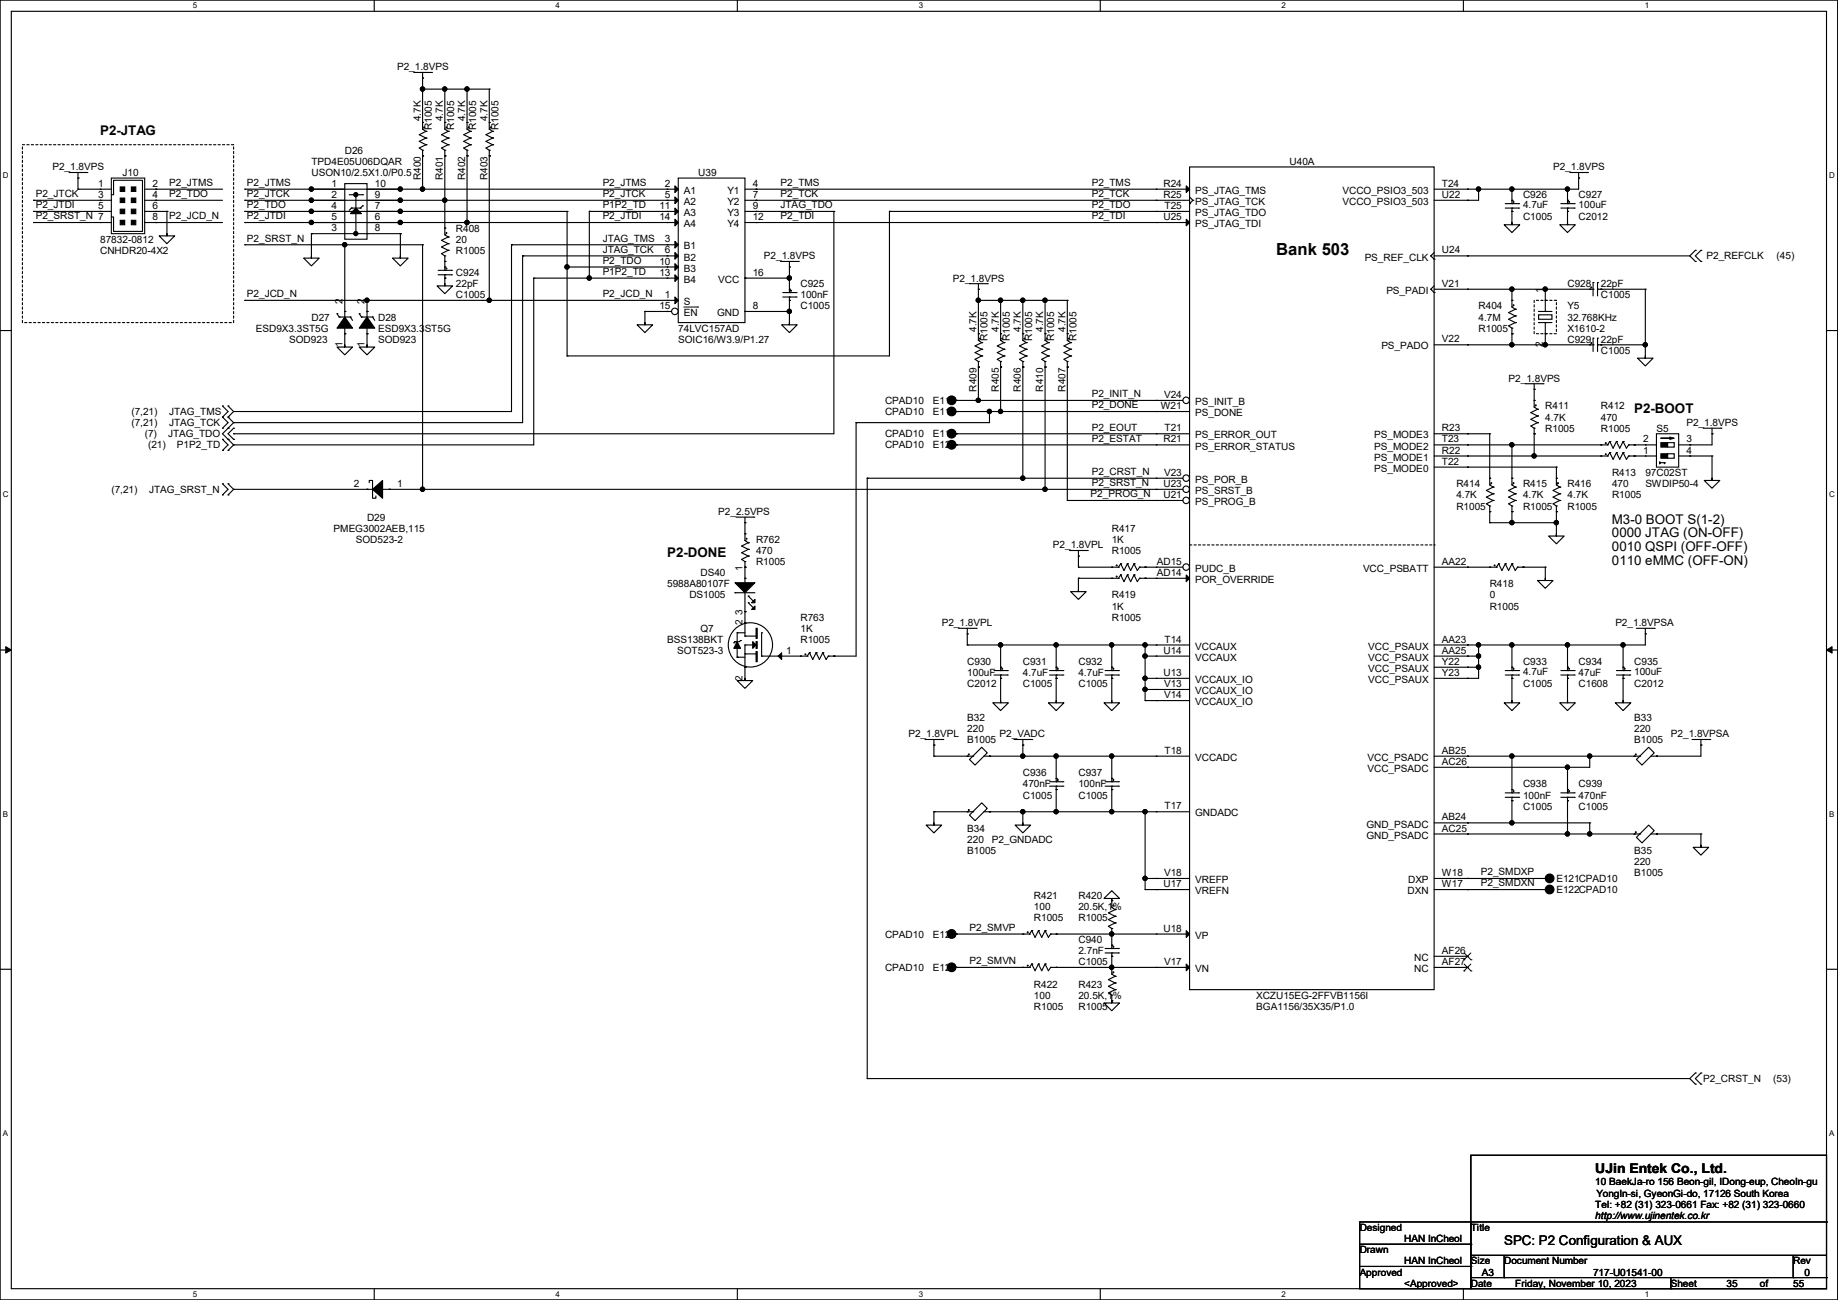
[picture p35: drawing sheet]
<svg xmlns="http://www.w3.org/2000/svg" width="420mm" height="297mm" viewBox="0 0 420 297" stroke-linecap="round" stroke-linejoin="round" font-family="sans-serif">
<defs><g id="words">
<text font-size="3.8" x="291.6" y="58.2">Bank 503</text>
<g font-size="3">
<text x="22.9" y="30.8">P2-JTAG</text>
<text x="373.4" y="94.3">P2-BOOT</text>
<text x="368.3" y="119.6">M3-0 BOOT S(1-2)</text>
<text x="368.3" y="122.8">0000 JTAG (ON-OFF)</text>
<text x="368.3" y="125.9">0010 QSPI (OFF-OFF)</text>
<text x="152.4" y="127.3">P2-DONE</text>
<text x="368.3" y="129">0110 eMMC (OFF-ON)</text>
<text x="364.5" y="268.1">UJin Entek Co., Ltd.</text>
<text x="343.7" y="284.5">SPC: P2 Configuration &amp; AUX</text>
</g>
<g font-size="2.3">
<text x="90.7" y="16.1">P2_1.8VPS</text>
<text x="96.1" y="27.7" transform="rotate(-90 96.1 27.7)">4.7K</text>
<text x="98.7" y="29.8" transform="rotate(-90 98.7 29.8)">R1005</text>
<text x="101.2" y="27.7" transform="rotate(-90 101.2 27.7)">4.7K</text>
<text x="103.8" y="29.8" transform="rotate(-90 103.8 29.8)">R1005</text>
<text x="106.3" y="27.7" transform="rotate(-90 106.3 27.7)">4.7K</text>
<text x="108.8" y="29.8" transform="rotate(-90 108.8 29.8)">R1005</text>
<text x="111.4" y="27.7" transform="rotate(-90 111.4 27.7)">4.7K</text>
<text x="113.9" y="29.8" transform="rotate(-90 113.9 29.8)">R1005</text>
<text x="78.8" y="35.1">D26</text>
<text x="12" y="38.9">P2_1.8VPS</text>
<text x="28" y="40.2">J10</text>
<text x="71.2" y="37.7">TPD4E05U06DQAR</text>
<text x="71.2" y="40.2">USON10/2.5X1.0/P0.5</text>
<text x="96.1" y="41.2" transform="rotate(-90 96.1 41.2)">R400</text>
<text x="101.2" y="41.2" transform="rotate(-90 101.2 41.2)">R401</text>
<text x="106.3" y="41.2" transform="rotate(-90 106.3 41.2)">R402</text>
<text x="111.4" y="41.2" transform="rotate(-90 111.4 41.2)">R403</text>
<text x="159.6" y="40.2">U39</text>
<text x="294.7" y="37.7">U40A</text>
<text x="354.9" y="38.9">P2_1.8VPS</text>
<text x="8.2" y="45">P2_JTCK</text>
<text x="8.2" y="47.6">P2_JTDI</text>
<text x="22.4" y="42.7">1</text>
<text x="22.4" y="45.2">3</text>
<text x="22.4" y="47.8">5</text>
<text x="34.8" y="42.7">2</text>
<text x="34.8" y="47.8">6</text>
<text x="34.8" y="45.2">4</text>
<text x="38.7" y="42.5">P2_JTMS</text>
<text x="38.7" y="45">P2_TDO</text>
<text x="56.4" y="42.5">P2_JTMS</text>
<text x="56.4" y="45">P2_JTCK</text>
<text x="56.4" y="47.6">P2_TDO</text>
<text x="75.7" y="42.7">1</text>
<text x="75.7" y="45.2">2</text>
<text x="75.7" y="47.8">4</text>
<text x="85.6" y="47.8">7</text>
<text x="85.6" y="45.2">9</text>
<text x="85.6" y="42.7">10</text>
<text x="137.7" y="42.5">P2_JTMS</text>
<text x="137.7" y="47.6">P1P2_TD</text>
<text x="137.7" y="45">P2_JTCK</text>
<text x="150.7" y="47.8">11</text>
<text x="151.9" y="42.7">2</text>
<text x="151.9" y="45.2">5</text>
<text x="156.3" y="44.3">A1</text>
<text x="156.3" y="46.8">A2</text>
<text x="166.2" y="44.3">Y1</text>
<text x="166.2" y="46.8">Y2</text>
<text x="172" y="42.7">4</text>
<text x="172" y="45.2">7</text>
<text x="172" y="47.8">9</text>
<text x="178.4" y="42.5">P2_TMS</text>
<text x="178.4" y="45">P2_TCK</text>
<text x="178.4" y="47.6">JTAG_TDO</text>
<text x="249.5" y="47.6">P2_TDO</text>
<text x="249.5" y="42.5">P2_TMS</text>
<text x="249.5" y="45">P2_TCK</text>
<text x="265.9" y="45.2">R25</text>
<text x="265.9" y="42.7">R24</text>
<text x="266.1" y="47.8">T25</text>
<text x="273.1" y="46.8">PS_JTAG_TCK</text>
<text x="273.1" y="44.3">PS_JTAG_TMS</text>
<text x="306.8" y="44.3">VCCO_PSIO3_503</text>
<text x="306.8" y="46.8">VCCO_PSIO3_503</text>
<text x="329.5" y="42.7">T24</text>
<text x="329.5" y="45.2">U22</text>
<text x="348" y="45.3">C926</text>
<text x="348" y="47.6">4.7uF</text>
<text x="360.7" y="45.3">C927</text>
<text x="360.7" y="47.6">100uF</text>
<text x="8.2" y="50.1">P2_SRST_N 7</text>
<text x="34.8" y="50.3">8</text>
<text x="38.7" y="50.1">P2_JCD_N</text>
<text x="56.4" y="50.1">P2_JTDI</text>
<text x="75.7" y="52.8">3</text>
<text x="75.7" y="50.3">5</text>
<text x="85.6" y="50.3">6</text>
<text x="85.6" y="52.8">8</text>
<text x="104.2" y="52.9">R408</text>
<text x="137.7" y="50.1">P2_JTDI</text>
<text x="150.7" y="50.3">14</text>
<text x="156.3" y="49.4">A3</text>
<text x="156.3" y="51.9">A4</text>
<text x="166.2" y="49.4">Y3</text>
<text x="166.2" y="51.9">Y4</text>
<text x="172" y="50.3">12</text>
<text x="178.4" y="50.1">P2_TDI</text>
<text x="249.5" y="50.1">P2_TDI</text>
<text x="265.9" y="50.3">U25</text>
<text x="273.1" y="51.9">PS_JTAG_TDI</text>
<text x="273.1" y="49.4">PS_JTAG_TDO</text>
<text x="348" y="50.4">C1005</text>
<text x="360.7" y="50.4">C2012</text>
<text x="22.9" y="55.5">87832-0812</text>
<text x="22.9" y="58">CNHDR20-4X2</text>
<text x="56.4" y="55.2">P2_SRST_N</text>
<text x="104.2" y="55.5">20</text>
<text x="104.2" y="58">R1005</text>
<text x="137.7" y="55.2">JTAG_TMS</text>
<text x="137.7" y="57.7">JTAG_TCK</text>
<text x="151.9" y="55.4">3</text>
<text x="151.9" y="57.9">6</text>
<text x="156.3" y="57">B1</text>
<text x="156.3" y="59.5">B2</text>
<text x="174.5" y="59.3">P2_1.8VPS</text>
<text x="311.8" y="59.5">PS_REF_CLK</text>
<text x="329.5" y="57.9">U24</text>
<text x="389.9" y="59.3">P2_REFCLK</text>
<text x="405.9" y="59.3">(45)</text>
<text x="104.2" y="63.1">C924</text>
<text x="104.2" y="65.6">22pF</text>
<text x="137.7" y="60.3">P2_TDO</text>
<text x="137.7" y="62.8">P1P2_TD</text>
<text x="150.7" y="60.5">10</text>
<text x="150.7" y="63">13</text>
<text x="156.3" y="62.1">B3</text>
<text x="156.3" y="64.6">B4</text>
<text x="164.1" y="64.6">VCC</text>
<text x="172" y="63">16</text>
<text x="182.9" y="65.6">C925</text>
<text x="217.7" y="64.3">P2_1.8VPS</text>
<text x="329.5" y="65.5">V21</text>
<text x="358.2" y="65.6">C928</text>
<text x="365.8" y="65.6">22pF</text>
<text x="56.4" y="67.9">P2_JCD_N</text>
<text x="78.2" y="69.4" transform="rotate(-90 78.2 69.4)">2</text>
<text x="83.3" y="69.4" transform="rotate(-90 83.3 69.4)">2</text>
<text x="104.2" y="68.2">C1005</text>
<text x="137.7" y="67.9">P2_JCD_N</text>
<text x="150.7" y="70.6">15</text>
<text x="151.9" y="68.1">1</text>
<text x="156.3" y="69.7">S</text>
<text x="172" y="70.6">8</text>
<text x="182.9" y="68.2">100nF</text>
<text x="182.9" y="70.7">C1005</text>
<text x="316.8" y="67.1">PS_PADI</text>
<text x="337.9" y="70.7">R404</text>
<text x="352.5" y="66.8" transform="rotate(-90 352.5 66.8)">1</text>
<text x="358.2" y="70.7">Y5</text>
<text x="365.8" y="68.2">C1005</text>
<text x="58.5" y="75.8">ESD9X3.3ST5G</text>
<text x="71.2" y="73.2">D27</text>
<text x="86.4" y="73.2">D28</text>
<text x="86.4" y="75.8">ESD9X3.3ST5G</text>
<text x="155" y="75.8">74LVC157AD</text>
<text x="156.3" y="72.2">EN</text>
<text x="163.9" y="72.2">GND</text>
<text x="223.1" y="75.9" transform="rotate(-90 223.1 75.9)">4.7K</text>
<text x="225.7" y="77.9" transform="rotate(-90 225.7 77.9)">R1005</text>
<text x="228.2" y="75.9" transform="rotate(-90 228.2 75.9)">4.7K</text>
<text x="230.8" y="77.9" transform="rotate(-90 230.8 77.9)">R1005</text>
<text x="233.3" y="75.9" transform="rotate(-90 233.3 75.9)">4.7K</text>
<text x="235.8" y="77.9" transform="rotate(-90 235.8 77.9)">R1005</text>
<text x="238.4" y="75.9" transform="rotate(-90 238.4 75.9)">4.7K</text>
<text x="240.9" y="77.9" transform="rotate(-90 240.9 77.9)">R1005</text>
<text x="243.5" y="75.9" transform="rotate(-90 243.5 75.9)">4.7K</text>
<text x="246" y="77.9" transform="rotate(-90 246 77.9)">R1005</text>
<text x="337.9" y="73.2">4.7M</text>
<text x="337.9" y="75.8">R1005</text>
<text x="358.2" y="73.2">32.768KHz</text>
<text x="358.2" y="75.8">X1610-2</text>
<text x="66.1" y="78.3">SOD923</text>
<text x="78.2" y="79.3" transform="rotate(-90 78.2 79.3)">1</text>
<text x="83.3" y="79.3" transform="rotate(-90 83.3 79.3)">1</text>
<text x="86.4" y="78.3">SOD923</text>
<text x="155" y="78.3">SOIC16/W3.9/P1.27</text>
<text x="315.6" y="79.8">PS_PADO</text>
<text x="329.5" y="78.2">V22</text>
<text x="352.5" y="79.3" transform="rotate(-90 352.5 79.3)">2</text>
<text x="358.2" y="78.3">C929</text>
<text x="365.8" y="78.3">22pF</text>
<text x="365.8" y="80.9">C1005</text>
<text x="223.1" y="89.5" transform="rotate(-90 223.1 89.5)">R409</text>
<text x="228.2" y="89.5" transform="rotate(-90 228.2 89.5)">R405</text>
<text x="233.3" y="89.5" transform="rotate(-90 233.3 89.5)">R406</text>
<text x="238.4" y="89.5" transform="rotate(-90 238.4 89.5)">R410</text>
<text x="243.5" y="89.5" transform="rotate(-90 243.5 89.5)">R407</text>
<text x="344.7" y="87.2">P2_1.8VPS</text>
<text x="30" y="94.8">(7,21)</text>
<text x="38.7" y="94.8">JTAG_TMS</text>
<text x="202.2" y="94.8">CPAD10</text>
<text x="202.2" y="92.3">CPAD10</text>
<text x="213.2" y="94.8">E118</text>
<text x="213.2" y="92.3">E117</text>
<text x="249.5" y="90.8">P2_INIT_N</text>
<text x="249.5" y="93.3">P2_DONE</text>
<text x="265.2" y="93.5">W21</text>
<text x="266" y="90.9">V24</text>
<text x="273.1" y="92.5">PS_INIT_B</text>
<text x="273.1" y="95.1">PS_DONE</text>
<text x="353.1" y="93.6">R411</text>
<text x="365.8" y="93.6">R412</text>
<text x="30" y="97.4">(7,21)</text>
<text x="33.1" y="99.9">(7)</text>
<text x="38.4" y="99.9">JTAG_TDO</text>
<text x="38.7" y="97.4">JTAG_TCK</text>
<text x="202.2" y="99.9">CPAD10</text>
<text x="213.2" y="99.9">E119</text>
<text x="249.5" y="98.4">P2_EOUT</text>
<text x="249.5" y="100.9">P2_ESTAT</text>
<text x="265.9" y="101.1">R21</text>
<text x="266.1" y="98.6">T21</text>
<text x="273.1" y="100.2">PS_ERROR_OUT</text>
<text x="314" y="100.2">PS_MODE3</text>
<text x="329.5" y="101.1">T23</text>
<text x="329.5" y="98.6">R23</text>
<text x="353.1" y="96.1">4.7K</text>
<text x="353.1" y="98.6">R1005</text>
<text x="365.8" y="96.1">470</text>
<text x="365.8" y="98.6">R1005</text>
<text x="375.5" y="101.1">2</text>
<text x="378.5" y="98.6">S5</text>
<text x="385.4" y="97.4">P2_1.8VPS</text>
<text x="385.4" y="101.1">3</text>
<text x="33.8" y="102.4">(21)</text>
<text x="40.4" y="102.4">P1P2_TD</text>
<text x="202.2" y="102.4">CPAD10</text>
<text x="213.2" y="102.4">E120</text>
<text x="273.1" y="102.7">PS_ERROR_STATUS</text>
<text x="314" y="107.8">PS_MODE0</text>
<text x="314" y="105.2">PS_MODE1</text>
<text x="314" y="102.7">PS_MODE2</text>
<text x="329.5" y="106.2">T22</text>
<text x="329.5" y="103.6">R22</text>
<text x="375.5" y="103.6">1</text>
<text x="385.4" y="103.6">4</text>
<text x="25.4" y="112.6">(7,21)</text>
<text x="34.1" y="112.6">JTAG_SRST_N</text>
<text x="80.8" y="111.3">2</text>
<text x="90.7" y="111.3">1</text>
<text x="249.2" y="113.6">P2_PROG_N</text>
<text x="249.5" y="108.5">P2_CRST_N</text>
<text x="249.5" y="111.1">P2_SRST_N</text>
<text x="265.9" y="113.8">U21</text>
<text x="265.9" y="111.3">U23</text>
<text x="266" y="108.7">V23</text>
<text x="273.1" y="110.3">PS_POR_B</text>
<text x="273.1" y="112.9">PS_SRST_B</text>
<text x="332.8" y="111.3">R414</text>
<text x="332.8" y="113.9">4.7K</text>
<text x="348" y="111.3">R415</text>
<text x="348" y="113.9">4.7K</text>
<text x="358.2" y="111.3">R416</text>
<text x="358.2" y="113.9">4.7K</text>
<text x="368.3" y="108.8">R413</text>
<text x="368.3" y="111.3">470</text>
<text x="368.3" y="113.9">R1005</text>
<text x="376" y="108.8">97C02ST</text>
<text x="376" y="111.3">SWDIP50-4</text>
<text x="83.9" y="119">D29</text>
<text x="164.1" y="117.7">P2_2.5VPS</text>
<text x="273.1" y="115.4">PS_PROG_B</text>
<text x="332.8" y="116.4">R1005</text>
<text x="348" y="116.4">R1005</text>
<text x="358.2" y="116.4">R1005</text>
<text x="76.2" y="121.5">PMEG3002AEB,115</text>
<text x="81.3" y="124">SOD523-2</text>
<text x="172.8" y="124">R762</text>
<text x="240.6" y="125.3">P2_1.8VPL</text>
<text x="254" y="121.5">R417</text>
<text x="254" y="124">1K</text>
<text x="160.1" y="131.7">DS40</text>
<text x="169.7" y="130.3" transform="rotate(-90 169.7 130.3)">1</text>
<text x="172.8" y="126.6">470</text>
<text x="172.8" y="129.1">R1005</text>
<text x="254" y="126.6">R1005</text>
<text x="264.3" y="129">AD15</text>
<text x="264.3" y="131.6">AD14</text>
<text x="273.1" y="130.6">PUDC_B</text>
<text x="311.5" y="130.6">VCC_PSBATT</text>
<text x="329.5" y="129">AA22</text>
<text x="152.4" y="134.2">5988A80107F</text>
<text x="157.5" y="136.7">DS1005</text>
<text x="254" y="136.7">R419</text>
<text x="273.1" y="133.2">POR_OVERRIDE</text>
<text x="340.4" y="134.2">R418</text>
<text x="340.4" y="136.7">0</text>
<text x="169.7" y="142.8" transform="rotate(-90 169.7 142.8)">2</text>
<text x="169.7" y="140.5" transform="rotate(-90 169.7 140.5)">3</text>
<text x="182.9" y="141.8">R763</text>
<text x="215.2" y="143.1">P2_1.8VPL</text>
<text x="254" y="139.3">1K</text>
<text x="254" y="141.8">R1005</text>
<text x="340.4" y="139.3">R1005</text>
<text x="369.1" y="143.1">P2_1.8VPSA</text>
<text x="152.4" y="146.9">BSS138BKT</text>
<text x="154.7" y="149.4">SOT523-3</text>
<text x="160.1" y="144.4">Q7</text>
<text x="179.6" y="149.4">1</text>
<text x="182.9" y="144.4">1K</text>
<text x="182.9" y="146.9">R1005</text>
<text x="265.9" y="149.4">U14</text>
<text x="266.1" y="146.8">T14</text>
<text x="273.1" y="148.4">VCCAUX</text>
<text x="312.6" y="148.4">VCC_PSAUX</text>
<text x="329.5" y="146.8">AA23</text>
<text x="329.5" y="149.4">AA25</text>
<text x="169.7" y="155.5" transform="rotate(-90 169.7 155.5)">2</text>
<text x="221" y="152">C930</text>
<text x="221" y="154.5">100uF</text>
<text x="233.7" y="152">C931</text>
<text x="233.7" y="154.5">4.7uF</text>
<text x="246.4" y="152">C932</text>
<text x="246.4" y="154.5">4.7uF</text>
<text x="265.9" y="154.4">U13</text>
<text x="273.1" y="151">VCCAUX</text>
<text x="312.6" y="151">VCC_PSAUX</text>
<text x="312.6" y="153.5">VCC_PSAUX</text>
<text x="329.5" y="151.9">Y22</text>
<text x="329.5" y="154.4">Y23</text>
<text x="348" y="152">C933</text>
<text x="348" y="154.3">4.7uF</text>
<text x="360.7" y="152">C934</text>
<text x="360.7" y="154.5">47uF</text>
<text x="373.4" y="152">C935</text>
<text x="373.4" y="154.3">100uF</text>
<text x="221" y="157.1">C2012</text>
<text x="233.7" y="157.1">C1005</text>
<text x="246.4" y="157.1">C1005</text>
<text x="266" y="159.5">V14</text>
<text x="266" y="157">V13</text>
<text x="273.1" y="161.1">VCCAUX_IO</text>
<text x="273.1" y="156">VCCAUX_IO</text>
<text x="273.1" y="158.6">VCCAUX_IO</text>
<text x="312.6" y="156">VCC_PSAUX</text>
<text x="348" y="157.1">C1005</text>
<text x="360.7" y="157.1">C1608</text>
<text x="373.4" y="157.1">C2012</text>
<text x="221" y="164.7">B32</text>
<text x="221" y="167.2">220</text>
<text x="373.4" y="164.7">B33</text>
<text x="373.4" y="167.2">220</text>
<text x="207.6" y="168.5">P2_1.8VPL</text>
<text x="221" y="169.8">B1005</text>
<text x="228.4" y="168.5">P2_VADC</text>
<text x="266.1" y="172.2">T18</text>
<text x="273.1" y="173.8">VCCADC</text>
<text x="312.5" y="173.8">VCC_PSADC</text>
<text x="329.5" y="172.2">AB25</text>
<text x="373.4" y="169.8">B1005</text>
<text x="381.8" y="168.5">P2_1.8VPSA</text>
<text x="233.7" y="177.4">C936</text>
<text x="233.7" y="179.9">470nF</text>
<text x="246.4" y="177.4">C937</text>
<text x="246.4" y="179.9">100nF</text>
<text x="312.5" y="176.4">VCC_PSADC</text>
<text x="329.5" y="174.8">AC26</text>
<text x="348" y="179.9">C938</text>
<text x="360.7" y="179.9">C939</text>
<text x="233.7" y="182.5">C1005</text>
<text x="246.4" y="182.5">C1005</text>
<text x="266.1" y="184.9">T17</text>
<text x="348" y="182.5">100nF</text>
<text x="348" y="185">C1005</text>
<text x="360.7" y="182.5">470nF</text>
<text x="360.7" y="185">C1005</text>
<text x="221" y="190.1">B34</text>
<text x="273.1" y="186.5">GNDADC</text>
<text x="312.2" y="191.6">GND_PSADC</text>
<text x="312.2" y="189.1">GND_PSADC</text>
<text x="329.5" y="190">AC25</text>
<text x="329.5" y="187.5">AB24</text>
<text x="221" y="192.6">220</text>
<text x="221" y="195.2">B1005</text>
<text x="226.6" y="192.6">P2_GNDADC</text>
<text x="373.4" y="195.2">B35</text>
<text x="373.4" y="197.7">220</text>
<text x="265.9" y="202.7">U17</text>
<text x="266" y="200.2">V18</text>
<text x="273.1" y="201.8">VREFP</text>
<text x="321.8" y="201.8">DXP</text>
<text x="329.5" y="200.2">W18</text>
<text x="329.5" y="202.7">W17</text>
<text x="338.4" y="200">P2_SMDXP</text>
<text x="338.4" y="202.5">P2_SMDXN</text>
<text x="355.6" y="201.5">E121CPAD10</text>
<text x="373.4" y="200.2">B1005</text>
<text x="236.3" y="205.3">R421</text>
<text x="236.3" y="207.9">100</text>
<text x="246.4" y="205.3">R420</text>
<text x="246.4" y="207.9">20.5K,1%</text>
<text x="273.1" y="204.3">VREFN</text>
<text x="321.7" y="204.3">DXN</text>
<text x="355.6" y="204">E122CPAD10</text>
<text x="202.2" y="214.2">CPAD10</text>
<text x="213.2" y="214.2">E123</text>
<text x="221.5" y="212.7">P2_SMVP</text>
<text x="236.3" y="210.4">R1005</text>
<text x="246.4" y="215.5">C940</text>
<text x="246.4" y="210.4">R1005</text>
<text x="265.9" y="212.9">U18</text>
<text x="273.1" y="214.5">VP</text>
<text x="202.2" y="221.8">CPAD10</text>
<text x="213.2" y="221.8">E124</text>
<text x="221.5" y="220.3">P2_SMVN</text>
<text x="246.4" y="218">2.7nF</text>
<text x="246.4" y="220.6">C1005</text>
<text x="266" y="220.5">V17</text>
<text x="323.1" y="219.5">NC</text>
<text x="329.5" y="217.9">AF26</text>
<text x="329.5" y="220.5">AF27</text>
<text x="236.3" y="225.6">R422</text>
<text x="246.4" y="225.6">R423</text>
<text x="273.1" y="222.1">VN</text>
<text x="323.1" y="222.1">NC</text>
<text x="236.3" y="228.2">100</text>
<text x="236.3" y="230.7">R1005</text>
<text x="246.4" y="228.2">20.5K,1%</text>
<text x="246.4" y="230.7">R1005</text>
<text x="287.1" y="228.2">XCZU15EG-2FFVB1156I</text>
<text x="287.1" y="230.7">BGA1156/35X35/P1.0</text>
<text x="389.2" y="247.2">P2_CRST_N</text>
<text x="405.2" y="247.2">(53)</text>
<text x="364.5" y="270.8">10 BaekJa-ro 156 Beon-gil, IDong-eup, CheoIn-gu</text>
<text x="364.5" y="275.9">Tel: +82 (31) 323-0661 Fax: +82 (31) 323-0660</text>
<text x="364.8" y="273.4">YongIn-si, GyeonGi-do, 17126 South Korea</text>
<text x="310.7" y="281.3">Designed</text>
<text x="336.1" y="281.3">Title</text>
<text x="364.5" y="278.5">http://www.ujinentek.co.kr</text>
<text x="310.7" y="286.3">Drawn</text>
<text x="320.8" y="283.8">HAN InCheol</text>
<text x="310.7" y="291.4">Approved</text>
<text x="320.8" y="294">&lt;Approved&gt;</text>
<text x="320.8" y="288.9">HAN InCheol</text>
<text x="336.1" y="288.9">Size</text>
<text x="336.1" y="294">Date</text>
<text x="338.6" y="291.4">A3</text>
<text x="343.7" y="288.9">Document Number</text>
<text x="346.2" y="294">Friday, November 10, 2023</text>
<text x="364" y="291.4">717-U01541-00</text>
<text x="381.8" y="294">Sheet</text>
<text x="394.5" y="294">35</text>
<text x="402.1" y="294">of</text>
<text x="409.7" y="288.9">Rev</text>
<text x="409.7" y="294">55</text>
<text x="412.3" y="291.4">0</text>
</g>
<g font-size="1.8">
<text x="44" y="1.9">5</text>
<text x="127" y="1.9">4</text>
<text x="209.9" y="1.9">3</text>
<text x="292.9" y="1.9">2</text>
<text x="375.8" y="1.9">1</text>
<text x=".7" y="40.6">D</text>
<text x="418" y="40.6">D</text>
<text x=".7" y="113.6">C</text>
<text x="418" y="113.6">C</text>
<text x=".7" y="186.6">B</text>
<text x="418" y="186.6">B</text>
<text x=".7" y="259.5">A</text>
<text x="418" y="259.5">A</text>
<text x="44" y="296.3">5</text>
<text x="127" y="296.3">4</text>
<text x="209.9" y="296.3">3</text>
<text x="292.9" y="296.3">2</text>
<text x="375.8" y="296.3">1</text>
</g>
</g></defs>
<path d="M0 0h419.9v297h-419.9zM2.6 2.6h414.8v291.8h-414.8z" fill="none" stroke="#000" stroke-width=".25"/>
<g fill="#fff">
<path d="M44 .3h1v2h-1z"/>
<path d="M44 294.7h1v2h-1z"/>
</g>
<path d="M85.5 0v2.6M85.5 294.4v2.6" fill="none" stroke="#000" stroke-width=".25"/>
<g fill="#fff">
<path d="M127 .3h.9v2h-.9z"/>
<path d="M127 294.7h.9v2h-.9z"/>
</g>
<path d="M168.5 0v2.6M168.5 294.4v2.6" fill="none" stroke="#000" stroke-width=".25"/>
<g fill="#fff">
<path d="M209.9 .3h1v2h-1z"/>
<path d="M209.9 294.7h1v2h-1z"/>
</g>
<path d="M251.4 0v2.6M251.4 294.4v2.6" fill="none" stroke="#000" stroke-width=".25"/>
<g fill="#fff">
<path d="M292.9 .3h.9v2h-.9z"/>
<path d="M292.9 294.7h.9v2h-.9z"/>
</g>
<path d="M334.4 0v2.6M334.4 294.4v2.6" fill="none" stroke="#000" stroke-width=".25"/>
<g fill="#fff">
<path d="M375.8 .3h1v2h-1z"/>
<path d="M375.8 294.7h1v2h-1z"/>
<path d="M.7 39h1.2v2h-1.2z"/>
<path d="M418 39h1.3v2h-1.3z"/>
<path d="M.7 112h1.2v2h-1.2z"/>
<path d="M418 112h1.3v2h-1.3z"/>
</g>
<path d="M0 75.5h2.6M417.4 75.5h2.5" fill="none" stroke="#000" stroke-width=".25"/>
<g fill="#fff">
<path d="M.7 185h1.2v1.9h-1.2z"/>
<path d="M418 185h1.2v1.9h-1.2z"/>
</g>
<path d="M0 148.5h2.6M417.4 148.5h2.5" fill="none" stroke="#000" stroke-width=".25"/>
<path d="M1.3 147.7l1.3 .8-1.3 .7zM417.4 148.5l1.2-.8v1.5z" fill="#000" stroke="#000" stroke-width=".23"/>
<g fill="#fff">
<path d="M.7 257.9h1.2v2h-1.2z"/>
<path d="M418 257.9h1.2v2h-1.2z"/>
</g>
<g fill="none" stroke="#000" stroke-width=".25">
<path d="M94.5 16.6h4.1M96.6 17.8h.1M96.6 16.6v1.2M98.6 16.6h.1M15.8 39.4h4.1M17.8 39.4v1.3M19.9 39.4h.1M111.8 29.5h.1M111.8 35.6h.1M111.8 34.3h.1M111.8 28h.1M111.8 28v1.5"/>
<path d="M111.8 34.3v1.3M111.8 29.5l.8 .5M112.6 33.1h.1M112.6 30h.1M112.6 31.5h.1M112.6 31.5l-1.6 .8 1.6 .8M112.6 30l-1.6 .8 1.6 .7M112.6 33.1l-1.6 .7 .8 .5M358.7 39.4h4.1M360.7 39.4v1.3M362.8 39.4h.1M17.8 40.7h.1"/>
<path d="M36.4 53.9h1.7v-.5v.5h1.8l-1.8 1.8zM69.4 59h1.8v-.5v.5h1.7l-1.7 1.7zM89.7 59h1.8v-.5v.5h1.8l-1.8 1.7zM155 40.7h15.2v33h-15.2zM178.4 59.7h4M180.4 59.7v1.3M182.4 59.7h.1M343.7 51.4h1.8v-.6v.6h1.8l-1.8 1.7zM356.4 51.4h1.8v-.6v.6h1.8l-1.8 1.7zM360.7 40.7h.1M387.4 57.2h.1M387.4 59.7h.1"/>
<path d="M387.4 57.2l-1.3 1.3 1.3 1.2M388.7 59.7h.1M388.7 57.2h.1M388.7 57.2l-1.3 1.3 1.3 1.2M77 79.3h1.8v-.5v.5h1.8l-1.8 1.8zM77 71.7h.1M77 71.7l.5 .7M77.5 72.4h.1M77.5 72.4h2.6M78.8 71.2h.1M78.8 76.2h.1M78.8 71.2v5"/>
<path d="M80.1 72.4h.1M80.1 72.4l.5 .8M82.1 79.3h1.8v-.5v.5h1.7l-1.7 1.8zM82.1 71.7h.1M82.1 71.7l.5 .7M82.6 72.4h.1M82.6 72.4h2.5M83.9 71.2h.1M83.9 76.2h.1M83.9 71.2v5M85.1 72.4h.1M85.1 72.4l.5 .8"/>
<path d="M99.9 65.3h1.7v-.5v.5h1.8l-1.8 1.8zM145.6 74.2h1.8v-.5v.5h1.7l-1.7 1.8zM152.4 68.6h.1M152.4 68.6h2.6M178.6 74.2h1.8v-.5v.5h1.8l-1.8 1.8zM178.9 67.9h3M178.9 66.8h3M180.4 61h.1M180.4 66.8h.1M180.4 67.9h.1M180.4 66.1h.1M180.4 68.6h.1"/>
<path d="M180.4 66.1v.7M180.4 67.9v.7M181.9 67.9h.1M181.9 66.8h.1M221.5 64.8h4.1M223.6 66.1h.1M223.6 64.8v1.3M225.6 64.8h.1M228.6 77.8h.1M228.6 76.2h.1M228.6 76.2v1.6M228.6 77.8l.8 .5"/>
<path d="M229.4 78.3h.1M229.4 79.8h.1M229.4 79.8l-1.5 .8 1.5 .7M229.4 78.3l-1.5 .7 1.5 .8M233.7 77.8h.1M233.7 76.2h.1M233.7 76.2v1.6M233.7 77.8l.8 .5M234.5 78.3h.1M234.5 79.8h.1M234.5 79.8l-1.5 .8 1.5 .7M234.5 78.3l-1.5 .7 1.5 .8"/>
<path d="M238.8 77.8h.1M238.8 76.2h.1M238.8 76.2v1.6M238.8 77.8l.8 .5M239.6 78.3h.1M239.6 79.8h.1M239.6 79.8l-1.6 .8 1.6 .7M239.6 78.3l-1.6 .7 1.6 .8M243.9 77.8h.1M243.9 76.2h.1M243.9 76.2v1.6M243.9 77.8l.7 .5"/>
<path d="M244.6 78.3h.1M244.6 79.8h.1M244.6 79.8l-1.5 .8 1.5 .7M244.6 78.3l-1.5 .7 1.5 .8M363.3 78.8h.1M363.3 66.1h.1M363.3 78.8h.7M363.3 66.1h.7M364 78.8h.1M364 77.3h.1M364 66.1h.1M364 64.6h.1"/>
<path d="M364 64.6v3M364 77.3v3M365 77.3h.1M365 78.8h.1M365 64.6h.1M365 66.1h.1M365 78.8h.8M365 64.6v3M365 77.3v3M365 66.1h.8M365.8 78.8h.1M365.8 66.1h.1"/>
<path d="M50.8 95.3h.1M50.8 92.8h.1M50.8 97.8h.1M50.8 92.8l1.3 1.2-1.3 1.3M50.8 95.3l1.3 1.3-1.3 1.2M52.1 97.8h.1M52.1 92.8h.1M52.1 95.3h.1M52.1 95.3l1.3 1.3-2.6 2.5 2.6 2.5-1.3 1.3M52.1 92.8l1.3 1.2-1.3 1.3M53.4 97.8h.1M53.4 97.8l-1.3 1.3 1.3 1.3"/>
<path d="M218.5 94h.1M228.6 83.9h.1M228.6 82.6h.1M228.6 82.6v1.3M229.4 81.3h.1M229.4 81.3l-1.5 .8 .7 .5M233.7 83.9h.1M233.7 82.6h.1M233.7 82.6v1.3M234.5 81.3h.1M234.5 81.3l-1.5 .8 .7 .5M238.8 83.9h.1"/>
<path d="M238.8 82.6h.1M238.8 82.6v1.3M239.6 81.3h.1M239.6 81.3l-1.6 .8 .8 .5M243.9 83.9h.1M243.9 82.6h.1M243.9 82.6v1.3M244.6 81.3h.1M244.6 81.3l-1.5 .8 .8 .5M348.5 87.7h4.1M350.6 88.9h.1M350.6 93h.1"/>
<path d="M350.6 99.1h.1M350.6 97.8h.1M350.6 91.5h.1M350.6 87.7v1.2M350.6 91.5v1.5M350.6 97.8v1.3M350.6 93l.7 .5M351.3 96.6h.1M351.3 93.5h.1M351.3 95h.1M351.3 95l-1.5 .8 1.5 .8M351.3 93.5l-1.5 .8 1.5 .7"/>
<path d="M351.3 96.6l-1.5 .7 .8 .5M352.6 87.7h.1M374.2 81.8h1.8v-.5v.5h1.7l-1.7 1.8zM389.2 97.8h4M391.2 99.1h.1M391.2 97.8v1.3M393.2 97.8h.1M50.8 102.9h.1M50.8 100.4h.1M50.8 113.1h.1M50.8 110.5h.1M50.8 100.4l1.3 1.2-1.3 1.3"/>
<path d="M50.8 110.5l1.3 1.3-1.3 1.3M52.1 100.4h.1M52.1 102.9h.1M52.1 110.5h.1M52.1 113.1h.1M52.1 110.5l1.3 1.3-1.3 1.3M53.4 100.4h.1M168.2 118.2h4.1M170.2 119.4h.1M170.2 118.2v1.2M172.3 118.2h.1M355.6 110.8h.1"/>
<path d="M355.6 116.9h.1M355.6 115.6h.1M355.6 109.3h.1M355.6 109.3v1.5M355.6 115.6v1.3M355.6 110.8l.8 .5M356.4 114.3h.1M356.4 111.3h.1M356.4 112.8h.1M356.4 112.8l-1.5 .8 1.5 .7M356.4 111.3l-1.5 .8 1.5 .7M356.4 114.3l-1.5 .8 .7 .5"/>
<path d="M365.8 104.2h.1M365.8 104.2h1.5M367.3 104.2h.1M367.8 103.4h.1M367.8 103.4l.8 1.5 .8-1.5M367.8 103.4l-.5 .8M369.4 103.4h.1M369.4 103.4l.7 1.5 .8-1.5M370.9 103.4h.1M370.9 103.4l.7 1.5 .6-.7M372.2 104.2h.1M372.2 104.2h1.2"/>
<path d="M373.4 104.2h.1M389.4 109.8h1.8v-.5v.5h1.8l-1.8 1.7zM167.9 135.4h.1M167.9 135.4h4.6M170.2 123.5h.1M170.2 129.6h.1M170.2 128.3h.1M170.2 122h.1M170.2 139.7h.1M170.2 132.1h.1M170.2 122v1.5M170.2 128.3v1.3"/>
<path d="M170.2 132.1v7.6M170.2 123.5l.8 .5M171 127h.1M171 124h.1M171 125.5h.1M171 136.2h.1M171 137.7h.1M171 125.5l-1.5 .8 1.5 .7M171 124l-1.5 .8 1.5 .7M171 127l-1.5 .8 .7 .5M171 136.2l1.3 1.3M171 137.7l1.3 1.3"/>
<path d="M244.4 125.8h4.1M244.6 135.2h1.8v-.5v.5h1.8l-1.8 1.7zM246.4 127h.1M246.4 125.8v1.2M248.5 125.8h.1M254 132.1h.1M254 132.1h1.6M255.6 132.1h.1M256.1 131.4h.1M256.1 131.4l.7 1.5 .8-1.5M256.1 131.4l-.5 .7M257.6 131.4h.1"/>
<path d="M257.6 131.4l.8 1.5 .7-1.5M259.1 131.4h.1M259.1 131.4l.8 1.5 .5-.8M260.4 132.1h.1M260.4 132.1h1.3M261.7 132.1h.1M340.4 129.6h.1M340.4 129.6h1.5M341.9 129.6h.1M342.4 128.8h.1M342.4 128.8l.8 1.5 .8-1.5M342.4 128.8l-.5 .8"/>
<path d="M344 128.8h.1M344 128.8l.7 1.5 .8-1.5M345.5 128.8h.1M345.5 128.8l.7 1.5 .6-.7M346.8 129.6h.1M346.8 129.6h1.2M348 129.6h.1M351.3 132.6h1.8v-.5v.5h1.8l-1.8 1.8zM353.9 122.5h1.7v-.5v.5h1.8l-1.8 1.7zM168.4 155.5h1.8v-.5v.5h1.8l-1.8 1.8zM182.9 149.9h.1M182.9 149.9h1.5"/>
<path d="M184.4 149.9h.1M185 149.1h.1M185 149.1l.7 1.6 .8-1.6M185 149.1l-.6 .8M186.5 149.1h.1M186.5 149.1l.7 1.6 .8-1.6M188 149.1h.1M188 149.1l.8 1.6 .5-.8M189.3 149.9h.1M189.3 149.9h1.2M190.5 149.9h.1M219 143.6h4.1"/>
<path d="M221 144.8h.1M221 143.6v1.2M223.1 143.6h.1M239.8 154.2h3.1M239.8 153.2h3.1M241.3 153.2h.1M241.3 154.2h.1M241.3 152.4h.1M241.3 155h.1M241.3 152.4v.8M241.3 154.2v.8M242.9 154.2h.1"/>
<path d="M242.9 153.2h.1M369.4 154.2h3M369.4 153.2h3M370.9 153.2h.1M370.9 154.2h.1M370.9 152.4h.1M370.9 155h.1M370.9 152.4v.8M370.9 154.2v.8M372.4 154.2h.1M372.4 153.2h.1M373.9 143.6h4.1"/>
<path d="M376 144.8h.1M376 143.6v1.2M378 143.6h.1M211.4 169h4M213.4 170.2h.1M213.4 169v1.2M215.4 169h.1M226.9 160.6h1.7v-.5v.5h1.8l-1.8 1.7zM231.7 169h4.1M233.7 170.2h.1M233.7 169v1.2M235.8 169h.1"/>
<path d="M239.6 160.6h1.7v-.5v.5h1.8l-1.8 1.7zM252.3 160.6h1.7v-.5v.5h1.8l-1.8 1.7zM252.5 179.6h3.1M252.5 178.6h3.1M254 178.6h.1M254 179.6h.1M254 177.8h.1M254 177.8v.8M254 179.6v.8M255.6 179.6h.1M255.6 178.6h.1M343.7 160.6h1.8v-.5v.5h1.8l-1.8 1.7z"/>
<path d="M356.4 160.6h1.8v-.5v.5h1.8l-1.8 1.7zM369.1 160.6h1.8v-.5v.5h1.8l-1.8 1.7zM386.6 169h4.1M388.7 170.2h.1M388.7 169v1.2M390.7 169h.1M211.6 188.5h1.8v-.5v.5h1.8l-1.8 1.8zM231.9 188.5h1.8v-.5v.5h1.8l-1.8 1.8zM254 180.4h.1M344 182.2h3M344 181.1h3M345.5 181.1h.1"/>
<path d="M345.5 182.2h.1M345.5 180.4h.1M345.5 182.9h.1M345.5 180.4v.7M345.5 182.2v.7M347 182.2h.1M347 181.1h.1M386.9 193.6h1.8v-.5v.5h1.7l-1.7 1.8zM252.5 217.7h3.1M252.5 216.7h3.1M254 203.5l1.8 1.8h-1.8v.5v-.5h-1.7zM254 216.7h.1"/>
<path d="M254 217.7h.1M254 215.9h.1M254 218.5h.1M254 215.9v.8M254 217.7v.8M255.6 217.7h.1M255.6 216.7h.1M0 221.4h2.6M252.3 229.2h1.7v-.6v.6h1.8l-1.8 1.7zM417.4 221.4h2.5M387.4 245.2h.1M387.4 247.7h.1"/>
<path d="M387.4 245.2l-1.3 1.2 1.3 1.3M388.7 247.7h.1M388.7 245.2h.1M388.7 245.2l-1.3 1.2 1.3 1.3M310.7 279.2h25.4v15.2h-25.4zM336.1 263.9h81.3v30.5h-81.3zM336.1 279.2h81.3M417.4 279.2h.1M310.7 284.3h25.4M310.7 289.3h25.4M336.1 286.8h.1M336.1 284.3h.1"/>
<path d="M336.1 289.3h.1M336.1 291.9h81.3M336.1 286.8h81.3M343.7 291.9h.1M343.7 286.8v5.1M381.8 294.4h.1M381.8 291.9v2.5M409.7 291.9h.1M409.7 286.8v5.1M417.4 291.9h.1"/>
</g>
<path d="M5.1 33.1h48.3v40.6h-48.3z" fill="none" stroke="#000" stroke-width=".25" stroke-dasharray=".5 .5"/>
<g fill="#000" stroke="#000" stroke-width=".25">
<path d="M154.2 67.9l.8 .7-.8 .8zM167.9 133.1h4.6l-2.3 2.3zM172.5 136.9v.8h-.8zM171.7 139.2l.8-.7v.7z"/>
<path d="M78.8 72.4l1.8 2.6h-3.6z" fill-rule="evenodd"/>
<path d="M83.9 72.4l1.7 2.6h-3.5z" fill-rule="evenodd"/>
<circle cx="112.2" cy="29.1" r=".11"/>
<circle cx="180.7" cy="66.4" r=".11"/>
<circle cx="229" cy="77.4" r=".11"/>
<circle cx="234.1" cy="77.4" r=".11"/>
<circle cx="239.2" cy="77.4" r=".11"/>
<circle cx="244.2" cy="77.4" r=".11"/>
<circle cx="363.6" cy="78.4" r=".11"/>
<circle cx="363.6" cy="65.7" r=".11"/>
<circle cx="217.4" cy="94" r=".99"/>
<circle cx="350.9" cy="92.6" r=".11"/>
<circle cx="356" cy="110.4" r=".11"/>
<circle cx="366.9" cy="103.8" r=".11"/>
<circle cx="170.6" cy="123.1" r=".11"/>
<circle cx="255.2" cy="131.7" r=".11"/>
<circle cx="341.5" cy="129.2" r=".11"/>
<circle cx="184" cy="149.5" r=".11"/>
<circle cx="241.7" cy="152.8" r=".11"/>
<circle cx="371.2" cy="152.8" r=".11"/>
<circle cx="254.4" cy="178.2" r=".11"/>
<circle cx="345.8" cy="180.7" r=".11"/>
<circle cx="254.4" cy="216.3" r=".11"/>
</g>
<circle cx="154.2" cy="71.1" r=".74" fill="#fff" stroke="#000" stroke-width=".25"/>
<g fill="none" stroke="#000" stroke-width=".25">
<path d="M96.6 29.5h.1M96.6 35.6h.1M96.6 34.3h.1M96.6 28h.1M96.6 28v1.5M96.6 34.3v1.3M96.6 29.5l.7 .5M97.3 33.1h.1M97.3 30h.1M97.3 31.5h.1M97.3 31.5l-1.5 .8 1.5 .8M97.3 30l-1.5 .8 1.5 .7"/>
<path d="M97.3 33.1l-1.5 .7 .8 .5M271.8 38.1h55.9v188h-55.9zM22.9 43.2h.1M22.9 45.8h.1M22.9 48.3h.1M22.9 50.8h.1M22.9 43.2h2.5M22.9 45.8h2.5M22.9 48.3h2.5M22.9 50.8h2.5M25.4 40.7h7.7v12.7h-7.7zM25.4 44.5h.6v-3.3h6.6v11.7h-6.6v-3.3h-.6"/>
<path d="M33.1 43.2h2.5M33.1 45.8h2.5M33.1 48.3h2.5M33.1 50.8h2.5M35.6 43.2h.1M35.6 50.8h.1M35.6 48.3h.1M35.6 45.8h.1M71.2 43.2h.1M71.2 45.8h.1M71.2 53.4h.1M71.2 48.3h.1"/>
<path d="M71.2 50.8h.1M71.2 43.2h7.6M71.2 45.8h7.6M71.2 48.3h7.6M71.2 50.8h7.6M71.2 53.4h20.3M78.8 42h5.1v12.7h-5.1zM79.8 44.5h3M80.3 47.5h.1M80.3 47.5h2M80.3 47.5l-.5 .5M81.3 53.4h.1"/>
<path d="M81.3 44.5v8.9M82.3 47.5h.1M82.8 44.5h.1M82.8 47h.1M82.8 47l-.5 .5M83.9 53.4h.1M83.9 43.2h7.6M83.9 45.8h7.6M83.9 48.3h7.6M83.9 50.8h7.6M91.5 50.8h.1M91.5 48.3h.1"/>
<path d="M91.5 53.4h.1M91.5 45.8h.1M91.5 43.2h.1M101.6 53.6h.1M101.6 59.7h.1M101.6 58.5h.1M101.6 52.1h.1M101.6 52.1v1.5M101.6 58.5v1.2M101.6 53.6l.8 .5M102.4 57.2h.1M102.4 54.1h.1"/>
<path d="M102.4 55.7h.1M102.4 55.7l-1.5 .7 1.5 .8M102.4 54.1l-1.5 .8 1.5 .8M102.4 57.2l-1.5 .8 .7 .5M152.4 43.2h.1M152.4 45.8h.1M152.4 48.3h.1M152.4 50.8h.1M152.4 55.9h.1M152.4 58.5h.1M152.4 43.2h2.6M152.4 45.8h2.6"/>
<path d="M152.4 48.3h2.6M152.4 50.8h2.6M152.4 55.9h2.6M152.4 58.5h2.6M170.2 43.2h2.6M170.2 45.8h2.6M170.2 48.3h2.6M170.2 50.8h2.6M172.8 43.2h.1M172.8 45.8h.1M172.8 48.3h.1M172.8 50.8h.1"/>
<path d="M264.2 45.8h.1M264.2 43.2h.1M264.2 50.8h.1M264.2 48.3h.1M264.2 43.2h7.6M264.2 45.8h7.6M264.2 48.3h7.6M264.2 50.8h7.6M271.8 46.5h.1M271.8 45l.8 .8M272.6 45.8h.1M272.6 45.8l-.8 .7"/>
<path d="M344 47.5h3M344 46.5h3M345.5 46.5h.1M345.5 47.5h.1M345.5 45.8h.1M345.5 48.3h.1M345.5 45.8v.7M345.5 47.5v.8M347 47.5h.1M347 46.5h.1M100.1 62.8h3.1M100.1 61.8h3.1"/>
<path d="M101.6 61.8h.1M101.6 62.8h.1M101.6 61h.1M101.6 63.5h.1M101.6 61v.8M101.6 62.8v.7M103.2 62.8h.1M103.2 61.8h.1M152.4 71.2h.1M152.4 61h.1M152.4 63.5h.1M152.4 71.2h1.1"/>
<path d="M152.4 61h2.6M152.4 63.5h2.6M170.2 63.5h.1M170.2 71.2h.1M345.5 70.1h.1M345.5 76.2h.1M345.5 75h.1M345.5 68.6h.1M345.5 68.6v1.5M345.5 75v1.2M345.5 70.1l.7 .6M346.2 73.7h.1"/>
<path d="M346.2 70.7h.1M346.2 72.2h.1M346.2 72.2l-1.5 .7 1.5 .8M346.2 70.7l-1.5 .7 1.5 .8M346.2 73.7l-1.5 .8 .8 .5M218.5 99.1h.1M83.9 111.8h.1M83.9 111.8h5M84.4 110.3v-.5h.7v4h.8v-.5M88.9 111.8h.1M218.5 101.6h.1M340.4 110.8h.1"/>
<path d="M340.4 116.9h.1M340.4 115.6h.1M340.4 109.3h.1M340.4 109.3v1.5M340.4 115.6v1.3M340.4 110.8l.8 .5M341.2 114.3h.1M341.2 111.3h.1M341.2 112.8h.1M341.2 112.8l-1.6 .8 1.6 .7M341.2 111.3l-1.6 .8 1.6 .7M341.2 114.3l-1.6 .8 .8 .5"/>
<path d="M365.8 101.6h.1M365.8 101.6h1.5M367.3 101.6h.1M367.8 100.9h.1M367.8 100.9l.8 1.5 .8-1.5M367.8 100.9l-.5 .7M369.4 100.9h.1M369.4 100.9l.7 1.5 .8-1.5M370.9 100.9h.1M370.9 100.9l.7 1.5 .6-.8M372.2 101.6h.1M372.2 101.6h1.2"/>
<path d="M373.4 101.6h.1M167.7 146.9h.1M167.9 146.6h.1M167.9 146.6l-.2 .3M168.4 150.2h.1M168.4 144.6h.1M168.4 144.6v5.6M168.4 150.2h1.8M168.4 144.6h1.8M169.2 146.3h.1M169.2 146.3l-.2 .3h-1.1M170.2 149.4h.1"/>
<path d="M170.2 145.3h.1M170.2 142.3h.1M170.2 147.4h.1M170.2 152.4h.1M170.2 149.4h2.6M170.2 145.3h2.6M170.2 142.3v3M170.2 147.4v5M170.2 147.4h2.6M174 149.9h.1M174 144.6h.1M174 149.9h3.8"/>
<path d="M174 144.6v5.3M177.8 149.9h.1M227.1 154.2h3.1M227.1 153.2h3.1M228.6 153.2h.1M228.6 154.2h.1M228.6 152.4h.1M228.6 155h.1M228.6 152.4v.8M228.6 154.2v.8M230.2 154.2h.1M230.2 153.2h.1"/>
<path d="M252.5 154.2h3.1M252.5 153.2h3.1M254 153.2h.1M254 154.2h.1M254 152.4h.1M254 155h.1M254 152.4v.8M254 154.2v.8M255.6 154.2h.1M255.6 153.2h.1M221 172.8h.1M221 172.8h1.3"/>
<path d="M222.3 172.8h.1M224.3 170.7l1.3 1.3-2.8 2.8-1.3-1.3zM224.8 172.8h1.3M226.1 172.8h.1M373.4 172.8h.1M373.4 172.8h1.3M374.7 172.8h.1M376.7 170.7l1.3 1.3-2.8 2.8-1.3-1.3zM377.2 172.8h1.3M378.5 172.8h.1M221 185.5h.1M221 185.5h1.3"/>
<path d="M222.3 185.5h.1M224.3 183.4l1.3 1.3-2.8 2.8-1.3-1.3zM224.8 185.5h1.3M226.1 185.5h.1M356.7 182.2h3M356.7 181.1h3M358.2 181.1h.1M358.2 182.2h.1M358.2 180.4h.1M358.2 182.9h.1M358.2 180.4v.7M358.2 182.2v.7"/>
<path d="M359.7 182.2h.1M359.7 181.1h.1M254 207.3h.1M254 213.4h.1M254 212.1h.1M254 205.8h.1M254 205.8v1.5M254 212.1v1.3M254 207.3l.8 .5M254.8 210.9h.1M254.8 207.8h.1M254.8 209.3h.1"/>
<path d="M254.8 209.3l-1.5 .8 1.5 .8M254.8 207.8l-1.5 .8 1.5 .7M254.8 210.9l-1.5 .7 .7 .5M353.1 200.7h.1M353.1 203.2h.1M218.5 221h.1M233.7 221h.1M233.7 221h1.5M235.2 221h.1M235.8 220.3h.1M235.8 220.3l.7 1.5 .8-1.5M235.8 220.3l-.6 .7"/>
<path d="M237.3 220.3h.1M237.3 220.3l.7 1.5 .8-1.5M238.8 220.3h.1M238.8 220.3l.8 1.5 .5-.8M240.1 221h.1M240.1 221h1.2M241.3 221h.1"/>
<circle cx="171.5" cy="147.3" r="5.1"/>
</g>
<path d="M156.3 70.1h3.1M159.4 70.1h.1" fill="none" stroke="#000" stroke-width=".23"/>
<g fill="#000" stroke="#000" stroke-width=".25">
<path d="M154.2 42.5l.8 .7-.8 .8zM154.2 45l.8 .8-.8 .7zM154.2 47.5l.8 .8-.8 .8zM154.2 50.1l.8 .7-.8 .8zM154.2 55.2l.8 .7-.8 .8zM154.2 57.7l.8 .8-.8 .7zM271.1 42.5l.7 .7-.7 .8zM271.1 50.1l.7 .7-.7 .8zM154.2 60.2l.8 .8-.8 .8zM154.2 62.8l.8 .7-.8 .8zM85.1 111.8l2.3-2v4zM172 146.6l.8 .8-.8 .7z"/>
<path d="M177.8 149.9l.8-.8v1.6z"/>
<path d="M27.5 50.3h1v1.1h-1z" fill-rule="evenodd"/>
<path d="M27.5 47.8h1v1h-1z" fill-rule="evenodd"/>
<path d="M27.5 45.3h1v1h-1z" fill-rule="evenodd"/>
<path d="M27.5 42.7h1v1h-1z" fill-rule="evenodd"/>
<path d="M30 50.3h1v1.1h-1z" fill-rule="evenodd"/>
<path d="M30 47.8h1v1h-1z" fill-rule="evenodd"/>
<path d="M30 45.3h1v1h-1z" fill-rule="evenodd"/>
<path d="M30 42.7h1v1h-1z" fill-rule="evenodd"/>
<path d="M81.3 47.5l1.3 1.3h-2.5z" fill-rule="evenodd"/>
<path d="M168.4 146.6l.8 1.5h-1.5z" fill-rule="evenodd"/>
<path d="M172.8 143.6h.2v2.2h-.2z" fill-rule="evenodd"/>
<path d="M172.8 148.9h.2v2.3h-.2z" fill-rule="evenodd"/>
<path d="M172.8 146.6h.2v1.5h-.2z" fill-rule="evenodd"/>
<circle cx="96.9" cy="29.1" r=".11"/>
<circle cx="81.3" cy="44.5" r=".49"/>
<circle cx="81.3" cy="53.4" r=".49"/>
<circle cx="102" cy="53.2" r=".11"/>
<circle cx="345.8" cy="46.1" r=".11"/>
<circle cx="102" cy="61.4" r=".11"/>
<circle cx="345.8" cy="69.7" r=".11"/>
<circle cx="217.4" cy="99.1" r=".99"/>
<circle cx="217.4" cy="101.6" r=".99"/>
<circle cx="340.8" cy="110.4" r=".11"/>
<circle cx="366.9" cy="101.2" r=".11"/>
<circle cx="229" cy="152.8" r=".11"/>
<circle cx="254.4" cy="152.8" r=".11"/>
<circle cx="221.4" cy="172.4" r=".11"/>
<circle cx="373.8" cy="172.4" r=".11"/>
<circle cx="221.4" cy="185.1" r=".11"/>
<circle cx="358.5" cy="180.7" r=".11"/>
<circle cx="254.4" cy="206.9" r=".11"/>
<circle cx="354.1" cy="200.7" r=".99"/>
<circle cx="354.1" cy="203.2" r=".99"/>
<circle cx="217.4" cy="221" r=".99"/>
<circle cx="234.8" cy="220.6" r=".11"/>
</g>
<path d="M271.8 124.5h55.9M327.7 124.5h.1" fill="none" stroke="#000" stroke-width=".25" stroke-dasharray=".5"/>
<circle cx="271" cy="114.3" r=".74" fill="#fff" stroke="#000" stroke-width=".25"/>
<path d="M326.9 58.5h.1M326.9 58.5l.8 .7M327.7 59.2h.1M327.7 57.7l-.8 .8M327.7 58.5h7.6M335.3 58.5h.1M264.2 114.3h.1M264.2 114.3h6.1" fill="none" stroke="#000" stroke-width=".25"/>
<circle cx="271" cy="109.2" r=".74" fill="#fff" stroke="#000" stroke-width=".25"/>
<path d="M264.2 109.3h.1M264.2 109.3h6.1" fill="none" stroke="#000" stroke-width=".25"/>
<circle cx="271" cy="111.8" r=".74" fill="#fff" stroke="#000" stroke-width=".25"/>
<g fill="none" stroke="#000" stroke-width=".25">
<path d="M327.7 43.2h7.6M327.7 45.8h7.6M335.3 43.2h.1M335.3 45.8h.1M326.9 66.1h.1M326.9 66.1l.8 .7M327.7 66.8h.1M327.7 65.3l-.8 .8M327.7 66.1h7.6M327.7 78.8h7.6M335.3 66.1h.1M335.3 78.8h.1"/>
<path d="M327.7 99.1h7.6M335.3 99.1h.1M264.2 111.8h.1M264.2 111.8h6.1M327.7 106.7h7.6M327.7 104.2h7.6M327.7 101.6h7.6M335.3 106.7h.1M335.3 104.2h.1M335.3 101.6h.1M327.7 129.6h7.6M335.3 129.6h.1"/>
</g>
<circle cx="271" cy="91.5" r=".74" fill="#fff" stroke="#000" stroke-width=".25"/>
<g fill="none" stroke="#000" stroke-width=".25">
<path d="M264.2 91.5h.1M264.2 99.1h.1M264.2 94h.1M264.2 91.5h6.1M264.2 99.1h7.6M264.2 94h7.6M264.2 101.6h.1M264.2 101.6h7.6M264.2 147.4h.1M264.2 149.9h.1M264.2 155h.1M264.2 157.5h.1"/>
<path d="M264.2 147.4h7.6M264.2 149.9h7.6M264.2 155h7.6M264.2 157.5h7.6M327.7 147.4h7.6M327.7 149.9h7.6M327.7 152.4h7.6M327.7 155h7.6M335.3 147.4h.1M335.3 149.9h.1M335.3 152.4h.1M335.3 155h.1"/>
<path d="M264.2 160.1h.1M264.2 172.8h.1M264.2 172.8h7.6M264.2 160.1h7.6M327.7 172.8h7.6M327.7 175.3h7.6M335.3 172.8h.1M335.3 175.3h.1M264.2 185.5h.1M264.2 185.5h7.6M327.7 190.5h7.6M327.7 188h7.6"/>
<path d="M335.3 190.5h.1M335.3 188h.1M264.2 213.4h.1M264.2 203.2h.1M264.2 200.7h.1M264.2 213.4h7.6M264.2 203.2h7.6M264.2 200.7h7.6M264.2 221h.1M264.2 221h7.6"/>
</g>
<path d="M271.1 212.6l.7 .8-.7 .8zM271.1 220.3l.7 .7-.7 .8z" fill="#000" stroke="#000" stroke-width=".25"/>
<circle cx="271" cy="129.6" r=".74" fill="#fff" stroke="#000" stroke-width=".25"/>
<g fill="none" stroke="#000" stroke-width=".25">
<path d="M96.6 17.8h.1M96.6 17.8v10.2M96.6 20.4h.1M96.6 35.6h.1M96.6 35.6v7.6M96.6 20.4h15.2M101.6 29.5h.1M101.6 35.6h.1M101.6 34.3h.1M101.6 28h.1M101.6 20.4h.1M101.6 20.4v9.1"/>
<path d="M101.6 34.3v17.8M101.6 29.5l.8 .5M102.4 33.1h.1M102.4 30h.1M102.4 31.5h.1M102.4 31.5l-1.5 .8 1.5 .8M102.4 30l-1.5 .8 1.5 .7M102.4 33.1l-1.5 .7 .7 .5M106.7 29.5h.1M106.7 35.6h.1M106.7 34.3h.1M106.7 28h.1"/>
<path d="M106.7 20.4h.1M106.7 20.4v9.1M106.7 34.3v16.5M106.7 29.5l.8 .5M107.5 33.1h.1M107.5 30h.1M107.5 31.5h.1M107.5 31.5l-1.5 .8 1.5 .8M107.5 30l-1.5 .8 1.5 .7M107.5 33.1l-1.5 .7 .7 .5M111.8 35.6h.1M111.8 20.4h.1"/>
<path d="M111.8 20.4v7.6M111.8 35.6v33M7.7 45.8h.1M7.7 48.3h.1M7.7 50.8h.1M7.7 45.8h15.2M7.7 48.3h15.2M7.7 50.8h15.2M17.8 40.7h.1M17.8 43.2h.1M17.8 43.2h5.1M17.8 40.7v2.5"/>
<path d="M35.6 43.2h.1M35.6 45.8h.1M35.6 50.8h.1M35.6 43.2h15.2M35.6 45.8h15.2M35.6 48.3h2.5M35.6 50.8h15.2M38.1 48.3h.1M38.1 48.3v5.1M55.9 43.2h.1M55.9 45.8h.1M55.9 48.3h.1"/>
<path d="M55.9 50.8h.1M55.9 55.9h.1M55.9 43.2h96.5M55.9 45.8h96.5M55.9 48.3h73.7M55.9 50.8h96.5M55.9 55.9h40.7M71.2 50.8h.1M71.2 43.2h.1M71.2 45.8h.1M71.2 48.3h.1M71.2 53.4h.1"/>
<path d="M71.2 53.4v5.1M78.8 55.9h.1M78.8 55.9v15.3M91.5 50.8h.1M91.5 43.2h.1M91.5 45.8h.1M91.5 48.3h.1M91.5 53.4h.1M91.5 53.4v5.1M96.6 43.2h.1M96.6 55.9h.1M96.6 55.9v55.9"/>
<path d="M101.6 45.8h.1M101.6 59.7h.1M101.6 59.7v1.3M106.7 50.8h.1M116.9 55.9h.1M116.9 55.9h35.5M116.9 55.9v38.1h-63.5M119.4 58.5h.1M119.4 58.5v38.1h-66M119.4 58.5h33M129.6 48.3h.1M129.6 48.3v33"/>
<path d="M134.7 48.3h.1M134.7 48.3h17.7M134.7 48.3v15.2M172.8 43.2h.1M172.8 45.8h.1M172.8 48.3h.1M172.8 50.8h.1M172.8 43.2h91.4M172.8 45.8h91.4M172.8 48.3h17.7M172.8 50.8h91.4M190.5 48.3h.1"/>
<path d="M190.5 48.3v50.8h-137.1M203.2 48.3h.1M203.2 48.3h61M203.2 48.3v33h-73.6M335.3 43.2h.1M335.3 45.8h.1M335.3 58.5h.1M335.3 58.5h50.8M337.9 43.2h.1M337.9 43.2v2.6h-2.6M345.5 43.2h.1M345.5 48.3h.1"/>
<path d="M345.5 43.2v2.6M345.5 48.3v2.5M356.7 47.5h3M356.7 46.5h3M358.2 46.5h.1M358.2 47.5h.1M358.2 45.8h.1M358.2 48.3h.1M358.2 43.2h.1M358.2 43.2v3.3M358.2 47.5v3.3M359.7 47.5h.1"/>
<path d="M359.7 46.5h.1M360.7 40.7h.1M360.7 40.7v2.5h-25.4M55.9 68.6h.1M55.9 68.6h96.5M78.8 76.2h.1M78.8 76.2v2.6M83.9 76.2h.1M83.9 68.6h.1M83.9 68.6v2.6M83.9 76.2v2.6M101.6 63.5h.1"/>
<path d="M101.6 63.5v1.3M111.8 68.6h.1M122 63.5h.1M122 63.5v38.1h-68.6M122 63.5h30.4M129.6 61h.1M129.6 61h22.8M134.7 63.5h.1M147.4 71.2h.1M147.4 71.2h5M147.4 71.2v2.5M170.2 63.5h.1"/>
<path d="M170.2 71.2h.1M170.2 71.2h10.2M170.2 63.5h10.2M180.4 61h.1M180.4 63.5h.1M180.4 68.6h.1M180.4 71.2h.1M180.4 61v5.1M180.4 68.6v5.1M223.6 77.8h.1M223.6 76.2h.1M223.6 66.1h.1"/>
<path d="M223.6 68.6h.1M223.6 66.1v11.7M223.6 77.8l.7 .5M223.6 68.6h20.3M224.3 78.3h.1M224.3 79.8h.1M224.3 79.8l-1.5 .8 1.5 .7M224.3 78.3l-1.5 .7 1.5 .8M228.6 68.6h.1M228.6 68.6v7.6M233.7 68.6h.1M233.7 68.6v7.6"/>
<path d="M238.8 68.6h.1M238.8 68.6v7.6M243.9 68.6h.1M243.9 68.6v7.6M335.3 66.1h.1M335.3 78.8h.1M335.3 66.1h28M335.3 78.8h28M345.5 66.1h.1M345.5 76.2h.1M345.5 78.8h.1M345.5 66.1v2.5"/>
<path d="M345.5 76.2v2.6M351.6 71.9h3v1h-3zM351.6 73.7h.1M351.6 71.2h.1M351.6 73.7h3M351.6 71.2h3M353.1 73.7h.1M353.1 71.2h.1M353.1 68.6h.1M353.1 76.2h.1M353.1 66.1h.1M353.1 78.8h.1"/>
<path d="M353.1 66.1v5.1M353.1 73.7v5.1M365.8 66.1h.1M365.8 78.8h.1M365.8 66.1h10.2M365.8 78.8h10.2M376 66.1h.1M376 78.8h.1M376 66.1v15.2M53.4 99.1h.1M53.4 94h.1M53.4 96.6h.1"/>
<path d="M129.6 81.3h.1M195.6 96.6h.1M195.6 96.6v53.3h-5.1M218.5 91.5h.1M218.5 94h.1M218.5 99.1h.1M218.5 91.5h45.7M218.5 94h45.7M218.5 99.1h45.7M223.6 83.9h.1M223.6 82.6h.1M223.6 91.5h.1"/>
<path d="M223.6 82.6v8.9M224.3 81.3h.1M224.3 81.3l-1.5 .8 .8 .5M226.1 94h.1M226.1 94v2.6h-30.5M228.6 83.9h.1M228.6 94h.1M228.6 83.9v10.1M233.7 83.9h.1M233.7 83.9v25.4M238.8 83.9h.1M238.8 83.9v27.9"/>
<path d="M243.9 83.9h.1M243.9 83.9v30.4M335.3 99.1h.1M335.3 99.1h5.1M340.4 99.1h.1M340.4 99.1v10.2M350.6 88.9h.1M350.6 99.1h.1M350.6 88.9v2.6M350.6 99.1v5.1M378.5 99.1h5.1v7.6h-5.1zM391.2 99.1h.1"/>
<path d="M391.2 99.1v2.5h-7.6M53.4 111.8h.1M53.4 101.6h.1M53.4 111.8h30.5M88.9 111.8h.1M88.9 111.8h175.3M96.6 111.8h.1M170.2 119.4h.1M170.2 119.4v2.6M198.2 109.3h.1M198.2 109.3h66M198.2 109.3v137.1"/>
<path d="M218.5 101.6h.1M218.5 101.6h45.7M233.7 109.3h.1M238.8 111.8h.1M243.9 114.3h.1M243.9 114.3h20.3M335.3 101.6h.1M335.3 104.2h.1M335.3 106.7h.1M335.3 104.2h30.5M335.3 101.6h30.5M335.3 106.7h20.3"/>
<path d="M340.4 116.9h.1M340.4 119.4h.1M340.4 116.9v2.5M340.4 119.4h15.2M345.5 110.8h.1M345.5 116.9h.1M345.5 115.6h.1M345.5 109.3h.1M345.5 101.6h.1M345.5 119.4h.1M345.5 101.6v9.2M345.5 115.6v3.8"/>
<path d="M345.5 110.8l.7 .5M346.2 114.3h.1M346.2 111.3h.1M346.2 112.8h.1M346.2 112.8l-1.5 .8 1.5 .7M346.2 111.3l-1.5 .8 1.5 .7M346.2 114.3l-1.5 .8 .8 .5M350.6 104.2h.1M355.6 106.7h.1M355.6 116.9h.1M355.6 119.4h.1M355.6 106.7v2.6"/>
<path d="M355.6 116.9v5.1M373.4 101.6h.1M373.4 104.2h.1M373.4 104.2h5.1M373.4 101.6h5.1M376 104.2h.1M376 101.6h.1M379.3 105.5v.5v-.3h1.2l-.2 .3M381 103.7h1.6v1h-1.6zM381 101.1h1.6v1.1h-1.6zM383.6 104.2h7.6M386.1 101.6h.1"/>
<path d="M386.1 104.2h.1M391.2 104.2h.1M391.2 104.2v5.1M170.2 129.6h.1M170.2 139.7h.1M170.2 129.6v2.5M170.2 139.7v2.6M246.4 127h.1M246.4 129.6h.1M246.4 132.1h.1M246.4 129.6h9.2M246.4 132.1h7.6"/>
<path d="M246.4 127v2.6M246.4 132.1v2.6M254 129.6h.1M255.6 129.6h.1M256.1 128.8h.1M256.1 128.8l.7 1.5 .8-1.5M256.1 128.8l-.5 .8M257.6 128.8h.1M257.6 128.8l.8 1.5 .7-1.5M259.1 128.8h.1M259.1 128.8l.8 1.5 .5-.7M260.4 129.6h.1"/>
<path d="M260.4 129.6h9.9M261.7 129.6h.1M261.7 132.1h.1M261.7 132.1h10.1M264.2 129.6h.1M264.2 132.1h.1M335.3 129.6h.1M335.3 129.6h5.1M348 129.6h.1M348 129.6h5.1M353.1 129.6h.1M353.1 129.6v2.5"/>
<path d="M170.2 152.4h.1M170.2 152.4v2.6M177.8 149.9h.1M177.8 149.9h5.1M190.5 149.9h.1M221 147.4h.1M221 144.8h.1M221 147.4h43.2M221 144.8v2.6M228.6 155h.1M228.6 147.4h.1M228.6 147.4v5"/>
<path d="M228.6 155v5.1M241.3 147.4h.1M241.3 155h.1M241.3 147.4v5M241.3 155v5.1M254 147.4h.1M254 155h.1M254 147.4v5M254 155v5.1M261.7 147.4h.1M261.7 149.9h.1M261.7 155h.1"/>
<path d="M261.7 157.5h.1M261.7 147.4v12.7M261.7 149.9h2.5M261.7 155h2.5M261.7 157.5h2.5M335.3 147.4h.1M335.3 149.9h.1M335.3 152.4h.1M335.3 155h.1M335.3 149.9h2.6M335.3 152.4h2.6M337.9 147.4h.1"/>
<path d="M337.9 149.9h.1M337.9 152.4h.1M337.9 147.4v7.6h-2.6M344 154.2h3M344 153.2h3M345.5 153.2h.1M345.5 154.2h.1M345.5 152.4h.1M345.5 155h.1M345.5 147.4h.1M345.5 147.4v5.8M345.5 154.2v5.9"/>
<path d="M347 154.2h.1M347 153.2h.1M356.7 154.2h3M356.7 153.2h3M358.2 153.2h.1M358.2 154.2h.1M358.2 152.4h.1M358.2 155h.1M358.2 147.4h.1M358.2 147.4v5.8M358.2 154.2v5.9M359.7 154.2h.1"/>
<path d="M359.7 153.2h.1M370.9 147.4h.1M370.9 155h.1M370.9 147.4v5M370.9 155v5.1M376 144.8h.1M376 144.8v2.6h-40.7M213.4 170.2h.1M213.4 172.8h.1M213.4 170.2v2.6M213.4 172.8h7.6M226.1 172.8h.1"/>
<path d="M226.1 172.8h38.1M233.7 170.2h.1M233.7 172.8h.1M233.7 170.2v2.6M239.8 179.6h3.1M239.8 178.6h3.1M241.3 178.6h.1M241.3 179.6h.1M241.3 177.8h.1M241.3 172.8h.1M241.3 172.8v5.8M241.3 179.6v5.9"/>
<path d="M242.9 179.6h.1M242.9 178.6h.1M254 172.8h.1M254 172.8v5M261.7 160.1h.1M261.7 160.1h2.5M335.3 172.8h.1M335.3 175.3h.1M335.3 172.8h38.1M345.5 172.8h.1M345.5 172.8v7.6M358.2 175.3h.1"/>
<path d="M358.2 175.3v5.1M363.3 172.8h.1M363.3 172.8v2.5h-28M378.5 172.8h.1M388.7 170.2h.1M388.7 170.2v2.6h-10.2M213.4 185.5h.1M213.4 185.5v2.5M213.4 185.5h7.6M226.1 185.5h.1M226.1 185.5h38.1M233.7 185.5h.1"/>
<path d="M233.7 185.5v2.5M241.3 180.4h.1M254 180.4h.1M254 185.5h.1M254 180.4v5.1M261.7 185.5h.1M261.7 185.5v17.7M335.3 188h.1M335.3 190.5h.1M335.3 190.5h39.4M335.3 188h28M345.5 182.9h.1"/>
<path d="M345.5 188h.1M345.5 182.9v5.1M358.2 182.9h.1M358.2 190.5h.1M358.2 182.9v7.6M363.3 188h.1M363.3 190.5h.1M363.3 188v2.5M373.4 190.5h.1M374.7 190.5h.1M376.7 188.5l1.3 1.3-2.8 2.8-1.3-1.3zM377.2 190.5h11.5"/>
<path d="M378.5 190.5h.1M388.7 190.5h.1M388.7 190.5v2.6M218.5 213.4h.1M218.5 213.4h16.7M233.7 213.4h.1M235.2 213.4h.1M235.8 212.6h.1M235.8 212.6l.7 1.6 .8-1.6M235.8 212.6l-.6 .8M237.3 212.6h.1M237.3 212.6l.7 1.6 .8-1.6"/>
<path d="M238.8 212.6h.1M238.8 212.6l.8 1.6 .5-.8M240.1 213.4h.1M240.1 213.4h24.1M241.3 213.4h.1M254 213.4h.1M254 218.5h.1M254 213.4v2.5M254 218.5v4M261.7 200.7h.1M261.7 203.2h.1M261.7 200.7h2.5"/>
<path d="M261.7 203.2h2.5M327.7 218.5h7.6M327.7 200.7h25.4M327.7 203.2h25.4M335.3 218.5h.1M335.3 200.7h.1M335.3 203.2h.1M218.5 221h.1M218.5 221h15.2M241.3 221h22.9M254 222.5h.1M254 228.6h.1"/>
<path d="M254 227.4h.1M254 221h.1M254 227.4v1.2M254 222.5l.8 .6M254.8 226.1h.1M254.8 223.1h.1M254.8 224.6h.1M254.8 224.6l-1.5 .7 1.5 .8M254.8 223.1l-1.5 .7 1.5 .8M254.8 226.1l-1.5 .8 .7 .5M327.7 221h7.6M335.3 221h.1"/>
<path d="M198.2 246.4h.1M198.2 246.4h187.9"/>
</g>
<g fill="#000" stroke="#000" stroke-width=".25">
<path d="M271.1 131.4l.7 .7-.7 .8z"/>
<path d="M379.5 100.1h2.1v-.2l1 .2-1 .3v-.3z" fill-rule="evenodd"/>
<path d="M379.5 103.7h1.5v1h-1.5z" fill-rule="evenodd"/>
<path d="M379.5 101.1h1.5v1.1h-1.5z" fill-rule="evenodd"/>
<circle cx="96.5" cy="20.3" r=".49"/>
<circle cx="101.6" cy="20.3" r=".49"/>
<circle cx="102" cy="29.1" r=".11"/>
<circle cx="106.7" cy="20.3" r=".49"/>
<circle cx="107.1" cy="29.1" r=".11"/>
<circle cx="71.1" cy="48.3" r=".49"/>
<circle cx="71.1" cy="43.2" r=".49"/>
<circle cx="71.1" cy="50.8" r=".49"/>
<circle cx="71.1" cy="45.7" r=".49"/>
<circle cx="78.8" cy="55.9" r=".49"/>
<circle cx="91.5" cy="50.8" r=".49"/>
<circle cx="91.5" cy="45.7" r=".49"/>
<circle cx="91.5" cy="48.3" r=".49"/>
<circle cx="91.5" cy="43.2" r=".49"/>
<circle cx="96.5" cy="43.2" r=".49"/>
<circle cx="101.6" cy="45.7" r=".49"/>
<circle cx="106.7" cy="50.8" r=".49"/>
<circle cx="337.8" cy="43.2" r=".49"/>
<circle cx="345.5" cy="43.2" r=".49"/>
<circle cx="358.2" cy="43.2" r=".49"/>
<circle cx="358.5" cy="46.1" r=".11"/>
<circle cx="83.8" cy="68.6" r=".49"/>
<circle cx="111.8" cy="68.6" r=".49"/>
<circle cx="129.6" cy="61" r=".49"/>
<circle cx="134.6" cy="63.5" r=".49"/>
<circle cx="180.4" cy="63.5" r=".49"/>
<circle cx="180.4" cy="71.1" r=".49"/>
<circle cx="223.5" cy="68.6" r=".49"/>
<circle cx="223.9" cy="77.4" r=".11"/>
<circle cx="228.6" cy="68.6" r=".49"/>
<circle cx="233.7" cy="68.6" r=".49"/>
<circle cx="238.8" cy="68.6" r=".49"/>
<circle cx="345.5" cy="78.8" r=".49"/>
<circle cx="345.5" cy="66.1" r=".49"/>
<circle cx="353.1" cy="78.8" r=".49"/>
<circle cx="353.1" cy="66.1" r=".49"/>
<circle cx="375.9" cy="78.8" r=".49"/>
<circle cx="217.4" cy="91.5" r=".99"/>
<circle cx="223.5" cy="91.5" r=".49"/>
<circle cx="226.1" cy="94" r=".49"/>
<circle cx="228.6" cy="94" r=".49"/>
<circle cx="96.5" cy="111.8" r=".49"/>
<circle cx="233.7" cy="109.2" r=".49"/>
<circle cx="238.8" cy="111.8" r=".49"/>
<circle cx="345.5" cy="101.6" r=".49"/>
<circle cx="345.5" cy="119.4" r=".49"/>
<circle cx="345.8" cy="110.4" r=".11"/>
<circle cx="350.5" cy="104.2" r=".49"/>
<circle cx="355.6" cy="119.4" r=".49"/>
<circle cx="255.2" cy="129.2" r=".11"/>
<circle cx="228.6" cy="147.3" r=".49"/>
<circle cx="241.3" cy="147.3" r=".49"/>
<circle cx="254" cy="147.3" r=".49"/>
<circle cx="261.6" cy="147.3" r=".49"/>
<circle cx="261.6" cy="149.9" r=".49"/>
<circle cx="261.6" cy="157.5" r=".49"/>
<circle cx="261.6" cy="155" r=".49"/>
<circle cx="337.8" cy="147.3" r=".49"/>
<circle cx="337.8" cy="152.4" r=".49"/>
<circle cx="337.8" cy="149.9" r=".49"/>
<circle cx="345.5" cy="147.3" r=".49"/>
<circle cx="345.8" cy="152.8" r=".11"/>
<circle cx="358.2" cy="147.3" r=".49"/>
<circle cx="358.5" cy="152.8" r=".11"/>
<circle cx="370.9" cy="147.3" r=".49"/>
<circle cx="233.7" cy="172.7" r=".49"/>
<circle cx="241.3" cy="172.7" r=".49"/>
<circle cx="241.7" cy="178.2" r=".11"/>
<circle cx="254" cy="172.7" r=".49"/>
<circle cx="345.5" cy="172.7" r=".49"/>
<circle cx="358.2" cy="175.3" r=".49"/>
<circle cx="363.2" cy="172.7" r=".49"/>
<circle cx="233.7" cy="185.4" r=".49"/>
<circle cx="241.3" cy="185.4" r=".49"/>
<circle cx="254" cy="185.4" r=".49"/>
<circle cx="261.6" cy="185.4" r=".49"/>
<circle cx="345.5" cy="188" r=".49"/>
<circle cx="358.2" cy="190.5" r=".49"/>
<circle cx="363.2" cy="190.5" r=".49"/>
<circle cx="373.8" cy="190.1" r=".11"/>
<circle cx="217.4" cy="213.4" r=".99"/>
<circle cx="234.8" cy="213" r=".11"/>
<circle cx="254" cy="213.4" r=".49"/>
<circle cx="261.6" cy="200.7" r=".49"/>
<circle cx="254" cy="221" r=".49"/>
<circle cx="254.4" cy="222.1" r=".11"/>
</g>
<path d="M334.5 219.3h.1M334.6 217.7l1.5 1.6M336.1 217.7l-1.6 1.6M336.1 219.3h.1M334.5 221.8h.1M334.6 220.3l1.5 1.5M336.1 220.3l-1.6 1.5M336.1 221.8h.1" fill="none" stroke="#000" stroke-width=".23"/>
<path d="M350.6 68.6h5v7.6h-5z" fill="none" stroke="#000" stroke-width=".25" stroke-dasharray=".5"/>
<use href="#words"/>
</svg>
